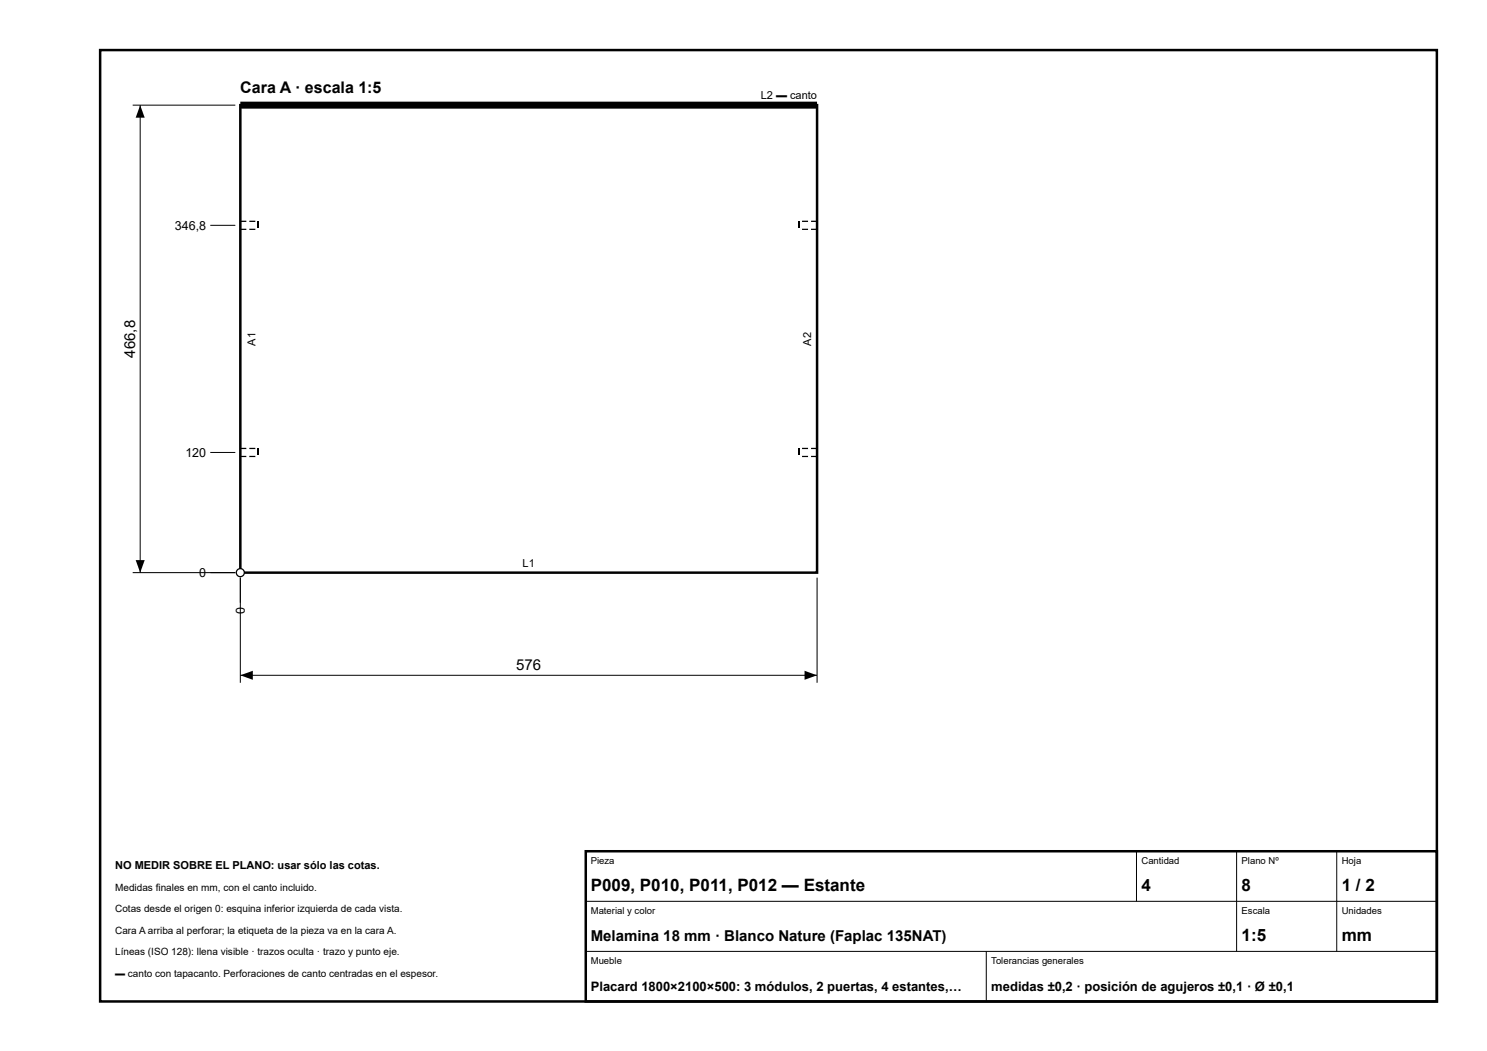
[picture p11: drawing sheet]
<svg xmlns="http://www.w3.org/2000/svg" width="297mm" height="210mm" viewBox="0 0 297 210" stroke-linecap="round" stroke-linejoin="round" font-family="sans-serif">
<defs><g id="words">
<g font-size="3.4">
<text x="118" y="178">P009, P010, P011, P012 — Estante</text>
<text x="228" y="178">4</text>
<text x="248" y="178">8</text>
<text x="268" y="178">1 / 2</text>
<text x="248" y="188">1:5</text>
<text x="268" y="188">mm</text>
</g>
<text font-size="3.2" x="48" y="18.5">Cara A · escala 1:5</text>
<g font-size="3">
<text x="27" y="71.4" transform="rotate(-90 27 71.4)">466,8</text>
<text x="103.1" y="133.9">576</text>
<text x="118" y="188">Melamina 18 mm · Blanco Nature (Faplac 135NAT)</text>
</g>
<g font-size="2.6">
<text x="118" y="198">Placard 1800×2100×500: 3 módulos, 2 puertas, 4 estantes,…</text>
<text x="198" y="198">medidas ±0,2 · posición de agujeros ±0,1 · Ø ±0,1</text>
</g>
<g font-size="2.5">
<text x="34.9" y="45.9">346,8</text>
<text x="37" y="91.3">120</text>
<text x="39.8" y="115.3">0</text>
<text x="48.9" y="122.6" transform="rotate(-90 48.9 122.6)">0</text>
</g>
<g font-size="2.2">
<text x="152" y="19.8">L2 ▬ canto</text>
<text x="51" y="69" transform="rotate(-90 51 69)">A1</text>
<text x="162" y="69" transform="rotate(-90 162 69)">A2</text>
<text x="104.4" y="113.2">L1</text>
<text x="23" y="173.6">NO MEDIR SOBRE EL PLANO: usar sólo las cotas.</text>
</g>
<g font-size="2">
<text x="23" y="177.9">Medidas finales en mm, con el canto incluido.</text>
<text x="23" y="182.2">Cotas desde el origen 0: esquina inferior izquierda de cada vista.</text>
<text x="23" y="186.5">Cara A arriba al perforar; la etiqueta de la pieza va en la cara A.</text>
<text x="23" y="190.8">Líneas (ISO 128): llena visible · trazos oculta · trazo y punto eje.</text>
<text x="23" y="195.1">▬ canto con tapacanto. Perforaciones de canto centradas en el espesor.</text>
</g>
<g font-size="1.9">
<text x="118" y="172.6">Pieza</text>
<text x="228" y="172.6">Cantidad</text>
<text x="248" y="172.6">Plano Nº</text>
<text x="268" y="172.6">Hoja</text>
<text x="118" y="182.6">Material y color</text>
<text x="248" y="182.6">Escala</text>
<text x="268" y="182.6">Unidades</text>
<text x="118" y="192.6">Mueble</text>
<text x="198" y="192.6">Tolerancias generales</text>
</g>
</g></defs>
<path d="M20 10h267v190h-267zM48 21h115.2v93.4h-115.2zM117 170h170v30h-170z" fill="none" stroke="#000" stroke-width=".5"/>
<path d="M42 45h5M42 90.4h5M42 114.4h5M48 115.4v5M117 180h170M227 170v10M247 170v20M267 170v20M117 190h170M197 190v10" fill="none" stroke="#000" stroke-width=".2"/>
<path d="M48 21h115.2" fill="none" stroke="#000" stroke-width="1.4" stroke-linecap="butt"/>
<g fill="#000">
<path d="M51.5 44.2h.2v1.2h-.2zM159.5 44.2h.2v1.2h-.2zM51.5 89.6h.2v1.2h-.2zM159.5 89.6h.2v1.2h-.2z"/>
<path d="M48 44.1h1.2v.2h-1.2zM49.8 44.1h1.2v.2h-1.2z"/>
<path d="M48 45.7h1.2v.2h-1.2zM49.8 45.7h1.2v.2h-1.2z"/>
<path d="M162 44.1h1.2v.2h-1.2zM160.2 44.1h1.2v.2h-1.2z"/>
<path d="M162 45.7h1.2v.2h-1.2zM160.2 45.7h1.2v.2h-1.2z"/>
<path d="M48 89.4h1.2v.3h-1.2zM49.8 89.4h1.2v.3h-1.2z"/>
<path d="M48 91h1.2v.3h-1.2zM49.8 91h1.2v.3h-1.2z"/>
<path d="M162 89.4h1.2v.3h-1.2zM160.2 89.4h1.2v.3h-1.2z"/>
<path d="M162 91h1.2v.3h-1.2zM160.2 91h1.2v.3h-1.2z"/>
</g>
<circle cx="48" cy="114.4" r=".8" fill="#fff"/>
<circle cx="48" cy="114.4" r=".8" fill="none" stroke="#000" stroke-width=".25"/>
<path d="M26.5 21h20.5M28 21v93.4M26.5 114.4h20.5M48 115.4v21M163.2 115.4v21M48 134.9h115.2" fill="none" stroke="#000" stroke-width=".2"/>
<path d="M28 21l.9 2.5h-1.8zM27.1 111.9h1.8l-.9 2.5zM48 134.9l2.5-.9v1.8zM160.7 134l2.5 .9-2.5 .9z" fill="#000"/>
<use href="#words"/>
</svg>
